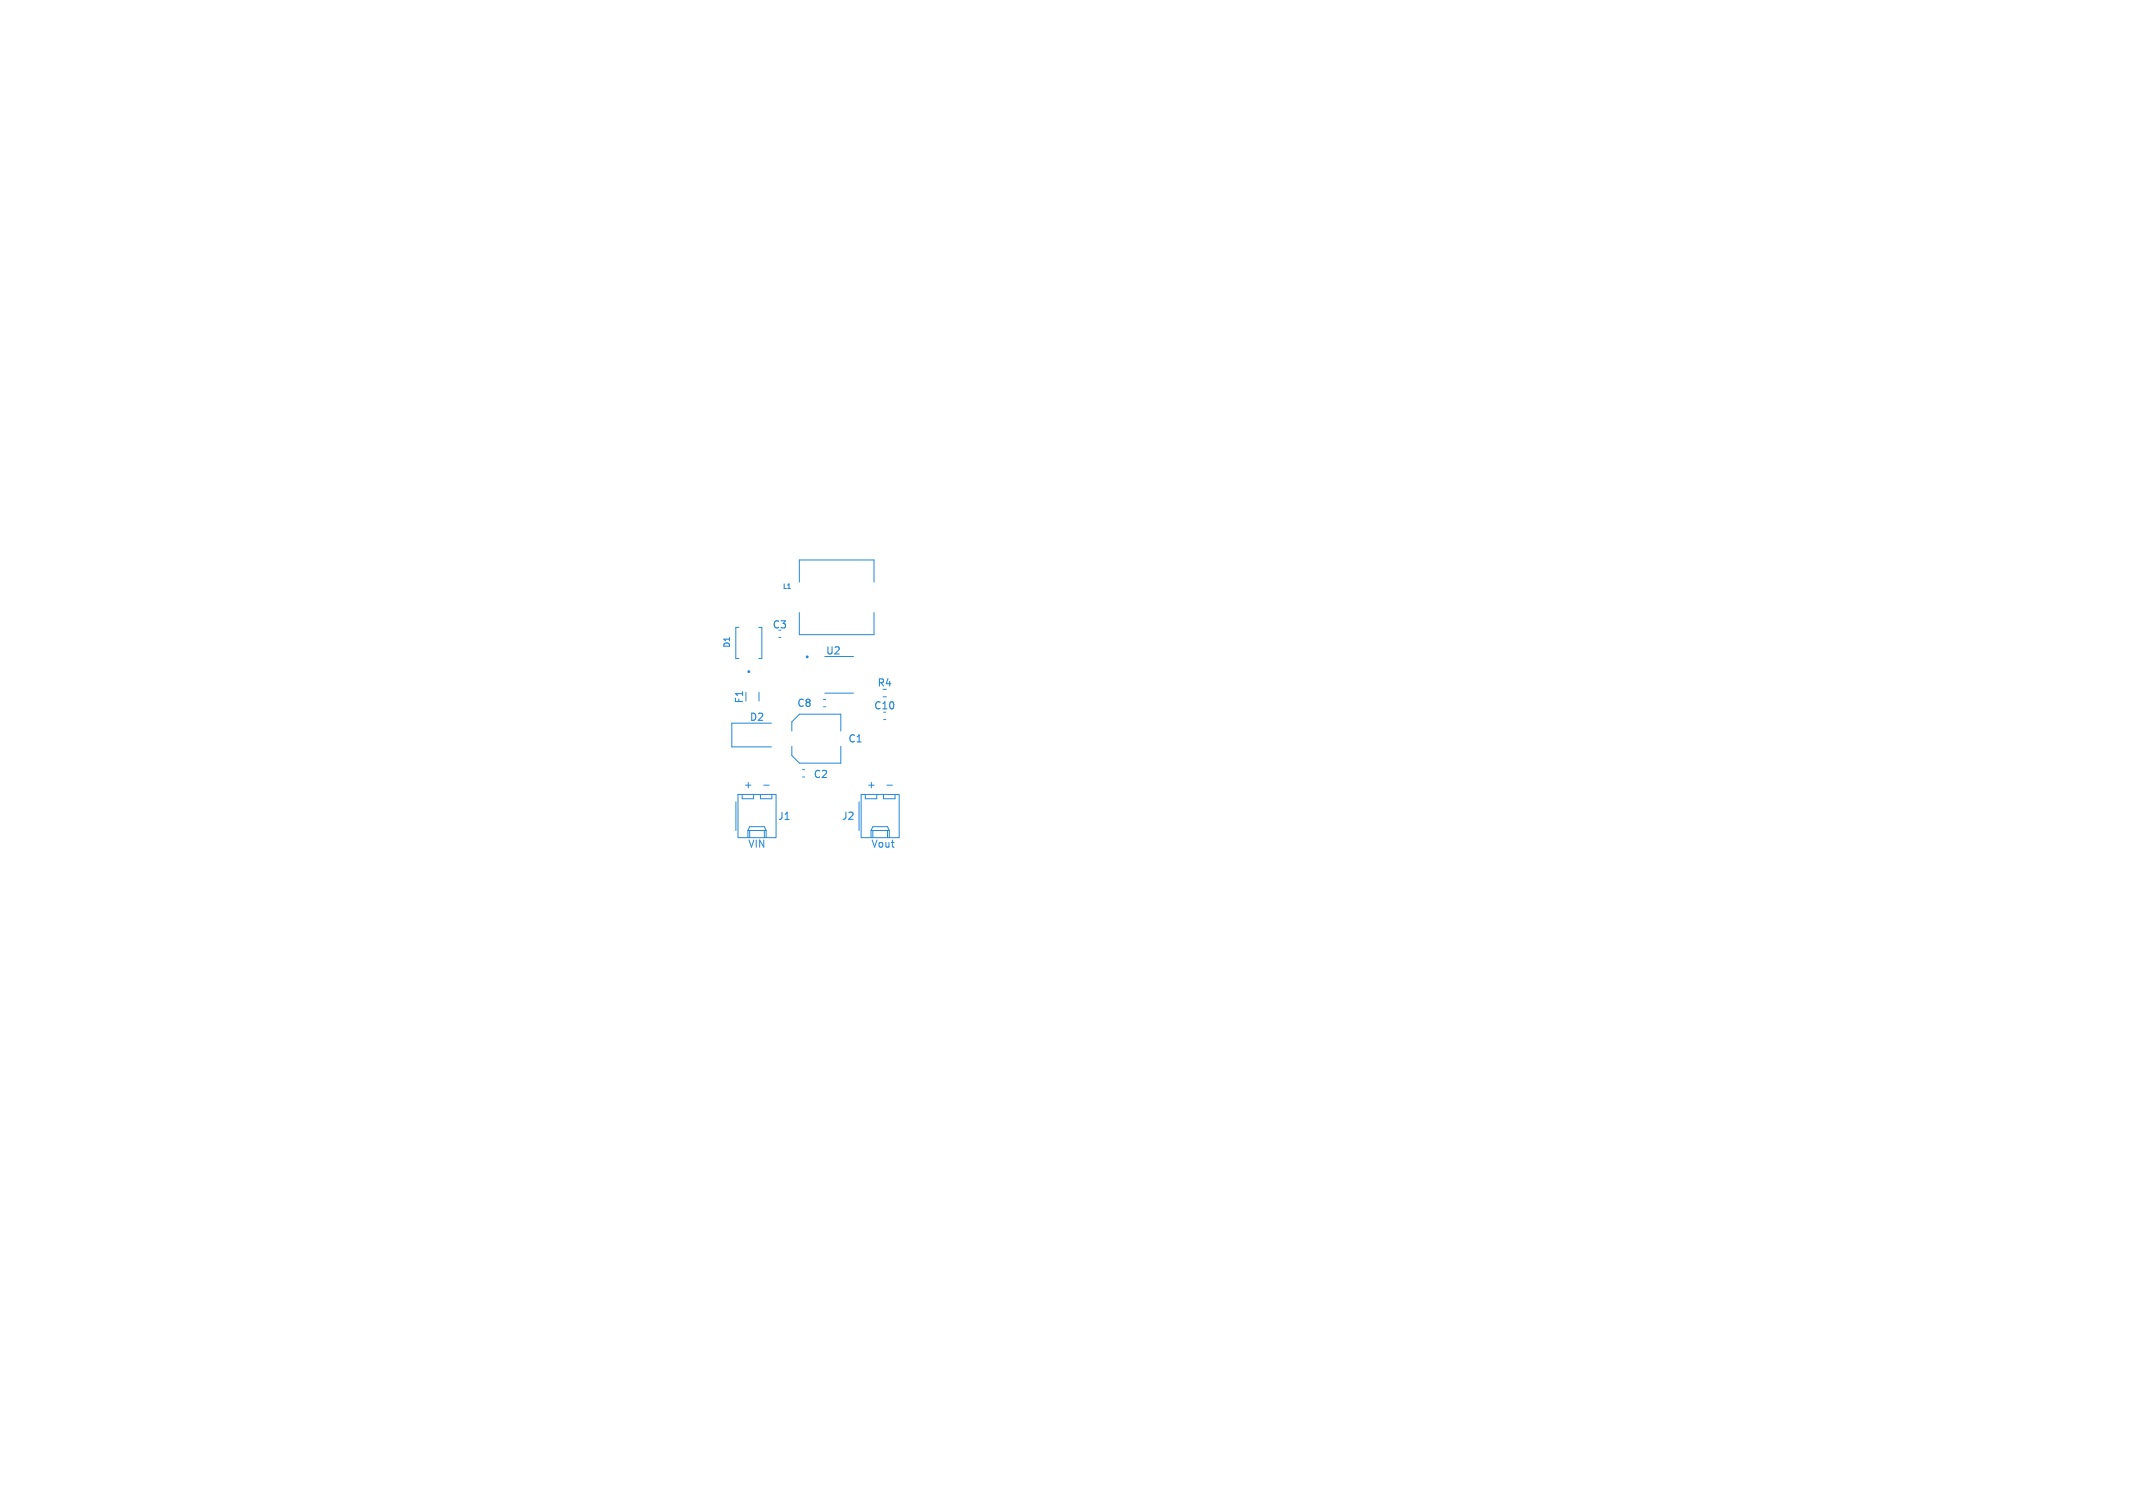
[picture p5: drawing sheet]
<svg xmlns="http://www.w3.org/2000/svg" width="297mm" height="210mm" viewBox="0 0 297 210" stroke-linecap="round" stroke-linejoin="round" font-family="sans-serif">
<defs><g id="words">
<g font-size="1.4" fill="#2588d7">
<text x="107.5" y="87.7">C3</text>
<text x="114.9" y="91.3">U2</text>
<text x="122.1" y="95.8">R4</text>
<text x="103.7" y="98.1" transform="rotate(-90 103.7 98.1)">F1</text>
<text x="104.3" y="100.6">D2</text>
<text x="110.9" y="98.6">C8</text>
<text x="121.6" y="99">C10</text>
<text x="118" y="103.6">C1</text>
<text x="103.5" y="109.9">+</text>
<text x="113.2" y="108.5">C2</text>
<text x="120.6" y="109.9">+</text>
<text x="104.1" y="118.1">VIN</text>
<text x="108.2" y="114.4">J1</text>
<text x="117.1" y="114.4">J2</text>
<text x="121.3" y="118.1">Vout</text>
</g>
<text font-size="1.1" fill="#2588d7" x="101.8" y="90.3" transform="rotate(-90 101.8 90.3)">D1</text>
<text font-size=".9" fill="#2588d7" x="108.9" y="82.2">L1</text>
</g></defs>
<g fill="none" stroke="#2588d7" stroke-width=".14">
<path d="M102.9 87.4h-.4v4.3h.4M105.6 87.4h.5v4.3h-.5M105.7 96.4v1.2M108.4 88.8h.3M111.3 81.1v-3.1h10.4v3.1M111.3 85.3v3.1h10.4v-3.1M114.7 97.4h.3M114.7 98.4h.3M114.8 91.4h4M114.8 96.5h4M123 97h.4M102.5 111.7v4"/>
<path d="M102.8 110.6h5.3v6.1h-5.3zM103.3 110.6v.6h1.6v-.6M104.1 115.7l.3-.6h2l.3 .6M104.1 115.7h2.6M104.1 115.7v1M104.4 115.7v1M105.9 110.6v.6h1.6v-.6M106.3 109.3h.8M106.4 115.7v1M106.7 115.7v1M107.4 100.7h-5.5v3.3h5.5M110.3 101.8v-1.3l1-1h5.8v2.3"/>
<path d="M110.3 103.9v1.3l1 1.1h5.8v-2.4M111.7 107.2h.3M111.7 108.2h.3M119.6 111.7v4M119.9 110.6h5.3v6.1h-5.3zM120.5 110.6v.6h1.6v-.6M121.3 115.7h2.5M121.3 115.7l.2-.6h2.1l.2 .6M121.3 115.7v1M121.5 115.7v1M123 110.6v.6h1.6v-.6M123 100.2h.3"/>
<path d="M123.5 109.3h.8M123.6 115.7v1M123.8 115.7v1"/>
</g>
<path d="M109.7 81.9h.3" fill="none" stroke="#2588d7" stroke-width=".15"/>
<g fill="none" stroke="#2588d7" stroke-width=".2">
<circle cx="104.3" cy="93.5" r=".1"/>
<circle cx="112.4" cy="91.5" r=".1"/>
</g>
<use href="#words"/>
</svg>
